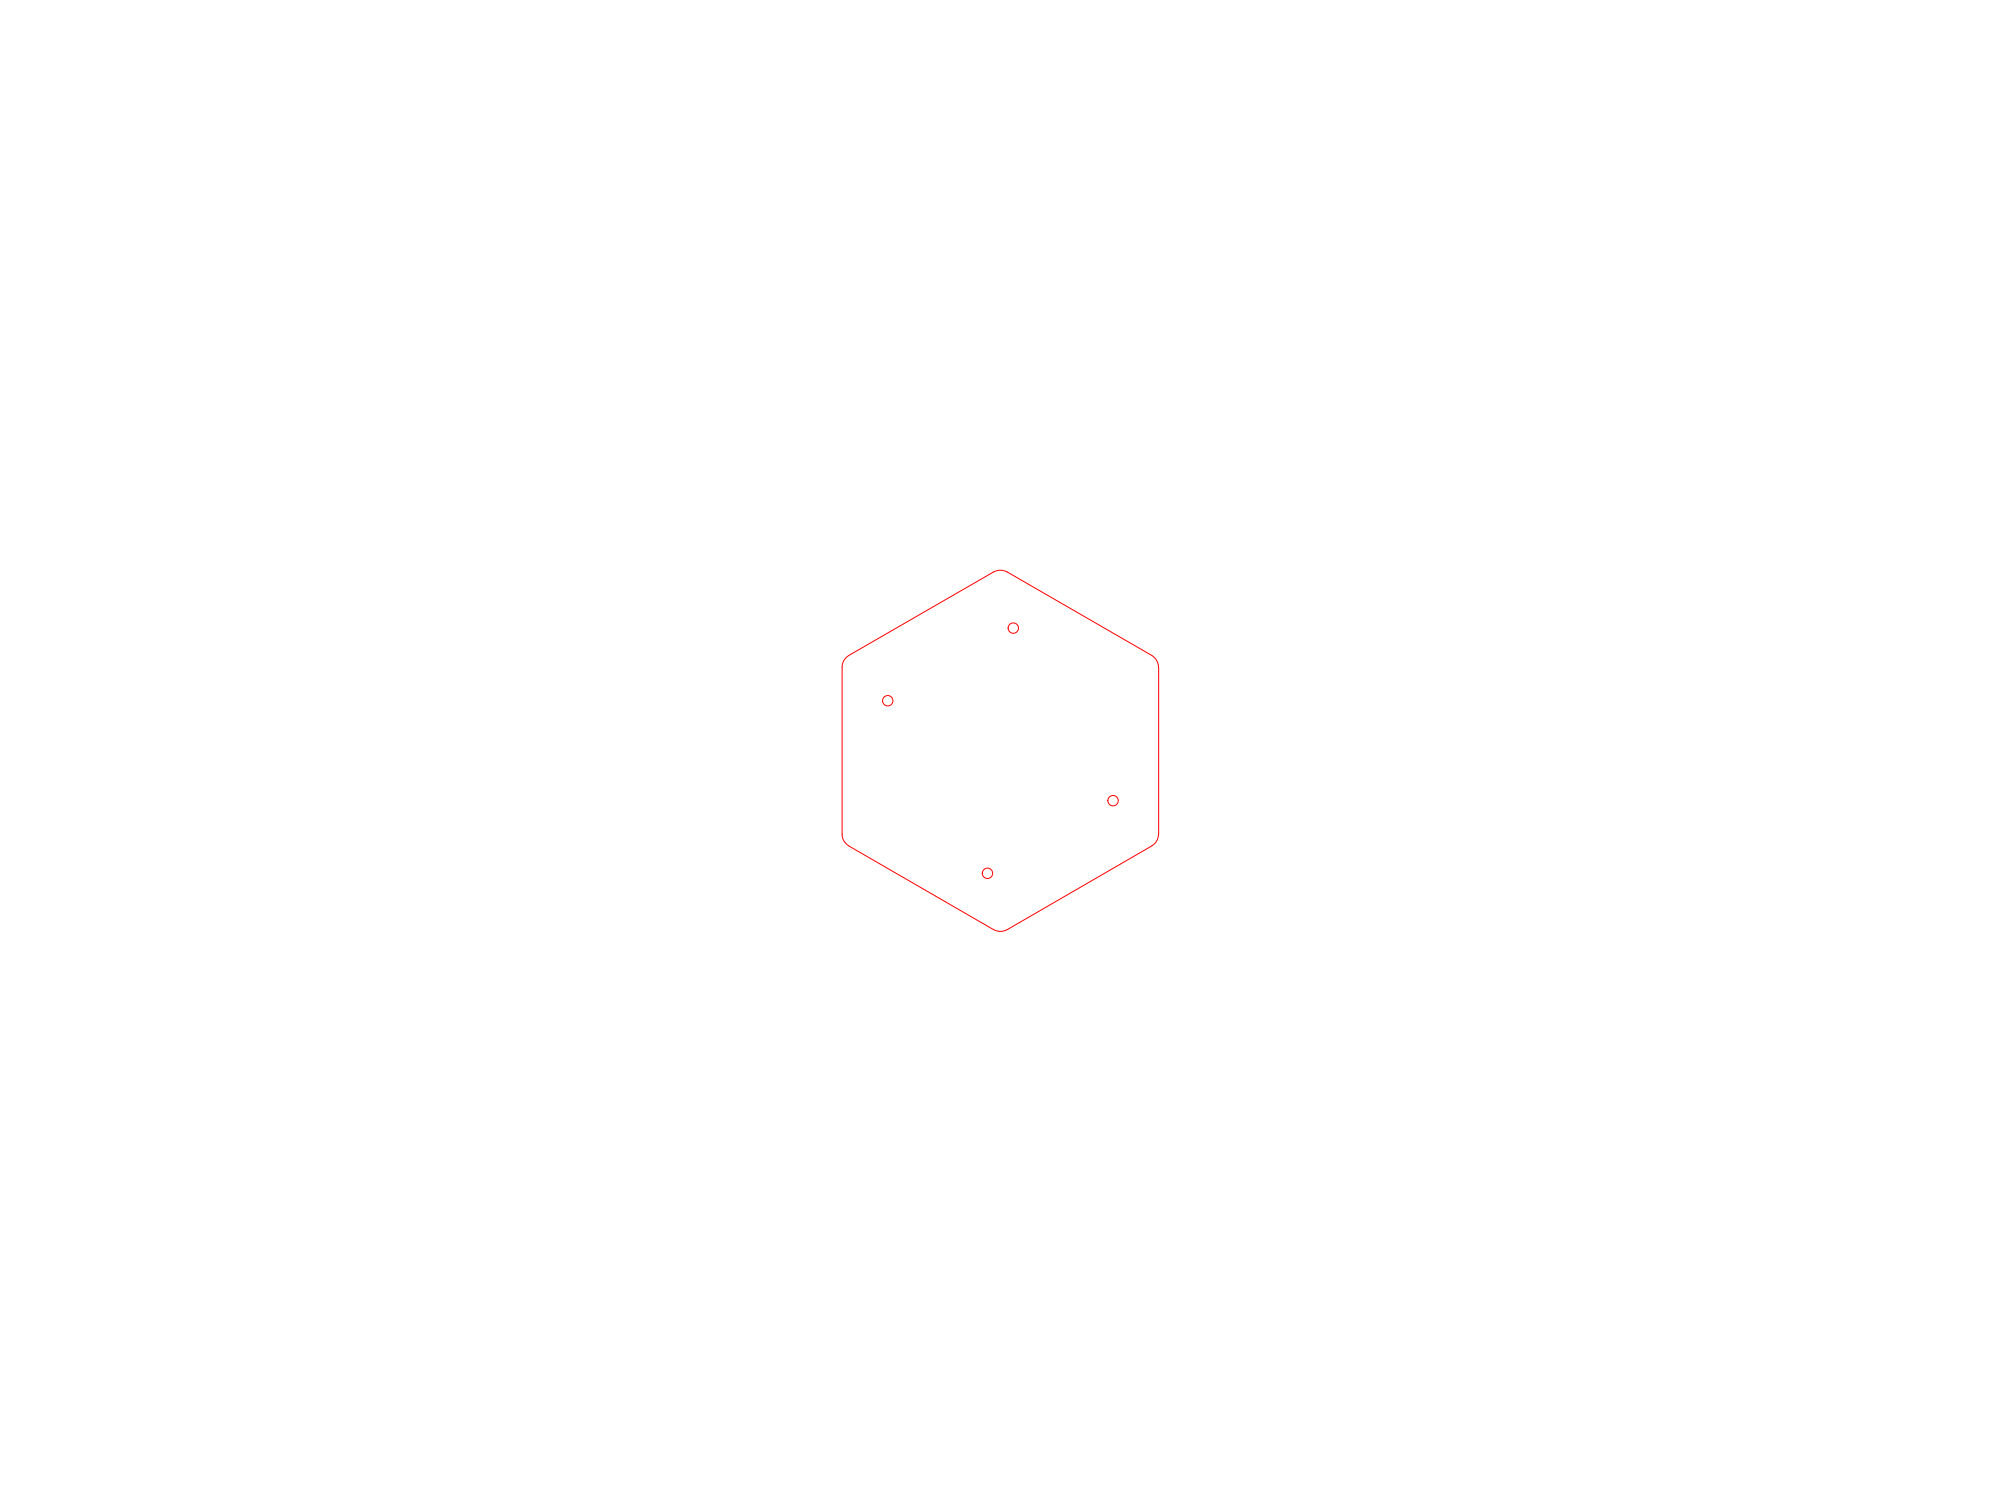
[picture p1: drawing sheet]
<svg xmlns="http://www.w3.org/2000/svg" width="600mm" height="450mm" viewBox="0 0 600 450" stroke-linecap="round" stroke-linejoin="round" font-family="sans-serif">
<!-- layer: Visible (ISO) -->
<g fill="none" stroke="#f00" stroke-width=".3">
<path d="M345.4 196.6l1 .8 .6 .9 .4 1.7M345.4 196.6l-43.4-25.1-1.1-.4-1.2-.1-1.7 .5-43.5 25.1-.9 .8-.7 .9-.4 1.7M252.5 200.1v50.1M347.5 200.1v50.1M252.5 250.2l.4 1.7 .7 1 .9 .8M254.5 253.7l43.5 25.1 1.1 .4 1.2 .1 1.7-.5 43.4-25.1M347.4 250.2l-.2 1.2-.5 1-1.3 1.3"/>
<circle cx="303.9" cy="188.4" r="1.56"/>
<circle cx="266.2" cy="210.1" r="1.56"/>
<circle cx="333.8" cy="240.1" r="1.56"/>
<circle cx="296.1" cy="261.9" r="1.56"/>
</g>
</svg>
